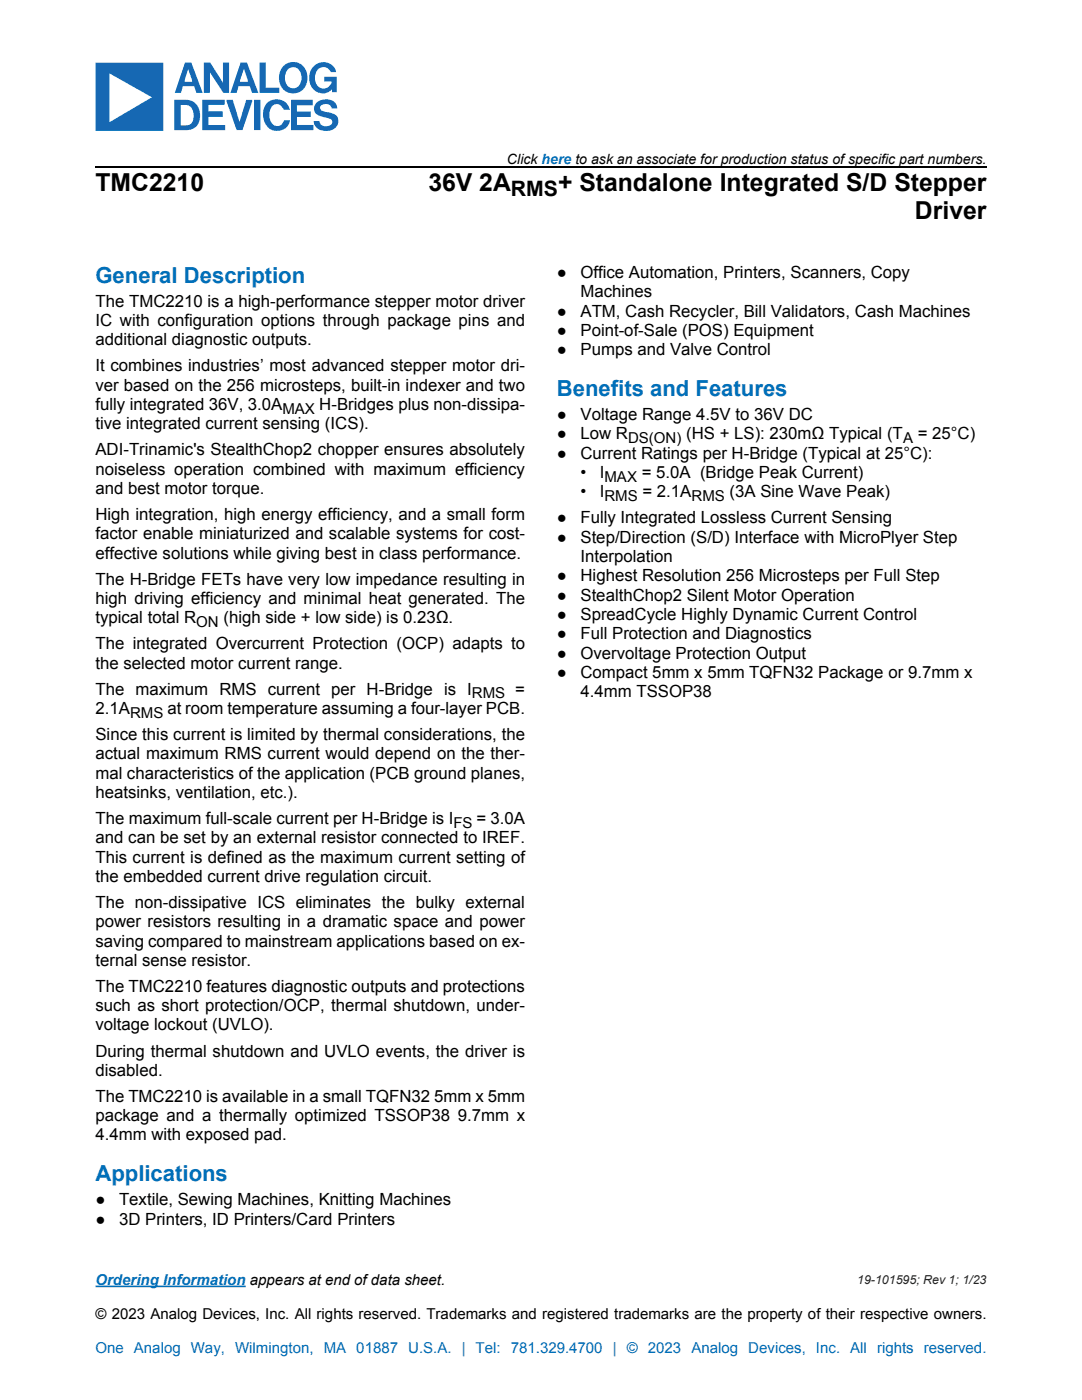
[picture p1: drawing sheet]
<svg xmlns="http://www.w3.org/2000/svg" width="216mm" height="279mm" viewBox="0 0 216 279" stroke-linecap="round" stroke-linejoin="round" font-family="sans-serif">
<defs><g id="words">
<g font-size="4.9">
<text x="19" y="38.1">TMC2210</text>
<text x="85.5" y="38.1">36V 2A</text>
<text x="111.4" y="38.1">+ Standalone Integrated S/D Stepper</text>
<text x="182.6" y="43.8">Driver</text>
</g>
<g font-size="4.4" fill="#006fb9">
<text x="19" y="56.5">General Description</text>
<text x="111.1" y="79.1">Benefits and Features</text>
<text x="19" y="235.8">Applications</text>
</g>
<text font-size="4.2" x="102" y="39.2">RMS</text>
<g font-size="3.4">
<text x="111.1" y="55.5">●</text>
<text x="115.8" y="55.5">Office Automation, Printers, Scanners, Copy</text>
<text x="115.8" y="59.3">Machines</text>
<text x="19" y="61.2">The TMC2210 is a high-performance stepper motor driver</text>
<text x="19" y="65.1">IC with configuration options through package pins and</text>
<text x="111.1" y="63.2">●</text>
<text x="115.8" y="63.2">ATM, Cash Recycler, Bill Validators, Cash Machines</text>
<text x="19" y="68.9">additional diagnostic outputs.</text>
<text x="111.1" y="67.1">●</text>
<text x="111.1" y="70.9">●</text>
<text x="115.8" y="67.1">Point-of-Sale (POS) Equipment</text>
<text x="115.8" y="70.9">Pumps and Valve Control</text>
<text x="19" y="74.1">It combines industries’ most advanced stepper motor dri-</text>
<text x="19" y="78">ver based on the 256 microsteps, built-in indexer and two</text>
<text x="19" y="81.8">fully integrated 36V, 3.0A</text>
<text x="111.1" y="83.8">●</text>
<text x="115.8" y="83.8">Voltage Range 4.5V to 36V DC</text>
<text x="19" y="85.7">tive integrated current sensing (ICS).</text>
<text x="111.1" y="87.7">●</text>
<text x="115.8" y="87.7">Low R</text>
<text x="19" y="90.9">ADI-Trinamic's StealthChop2 chopper ensures absolutely</text>
<text x="19" y="94.7">noiseless operation combined with maximum efficiency</text>
<text x="111.1" y="91.5">●</text>
<text x="115.8" y="91.5">Current Ratings per H-Bridge (Typical at 25°C):</text>
<text x="115.8" y="95.4">•</text>
<text x="119.7" y="95.4">I</text>
<text x="19" y="98.6">and best motor torque.</text>
<text x="115.8" y="99.3">•</text>
<text x="119.7" y="99.3">I</text>
<text x="19" y="103.8">High integration, high energy efficiency, and a small form</text>
<text x="19" y="107.6">factor enable miniaturized and scalable systems for cost-</text>
<text x="111.1" y="104.5">●</text>
<text x="115.8" y="104.5">Fully Integrated Lossless Current Sensing</text>
<text x="19" y="111.5">effective solutions while giving best in class performance.</text>
<text x="111.1" y="108.3">●</text>
<text x="115.8" y="108.3">Step/Direction (S/D) Interface with MicroPlyer Step</text>
<text x="115.8" y="112.2">Interpolation</text>
<text x="19" y="116.7">The H-Bridge FETs have very low impedance resulting in</text>
<text x="111.1" y="116">●</text>
<text x="111.1" y="119.9">●</text>
<text x="115.8" y="116">Highest Resolution 256 Microsteps per Full Step</text>
<text x="115.8" y="119.9">StealthChop2 Silent Motor Operation</text>
<text x="19" y="120.5">high driving efficiency and minimal heat generated. The</text>
<text x="19" y="124.4">typical total R</text>
<text x="111.1" y="123.7">●</text>
<text x="115.8" y="123.7">SpreadCycle Highly Dynamic Current Control</text>
<text x="19" y="129.6">The integrated Overcurrent Protection (OCP) adapts to</text>
<text x="111.1" y="127.6">●</text>
<text x="111.1" y="131.4">●</text>
<text x="115.8" y="127.6">Full Protection and Diagnostics</text>
<text x="115.8" y="131.4">Overvoltage Protection Output</text>
<text x="19" y="133.4">the selected motor current range.</text>
<text x="111.1" y="135.3">●</text>
<text x="115.8" y="135.3">Compact 5mm x 5mm TQFN32 Package or 9.7mm x</text>
<text x="19" y="138.6">The maximum RMS current per H-Bridge is I</text>
<text x="19" y="142.5">2.1ARMS at room temperature assuming a four-layer PCB.</text>
<text x="115.8" y="139.1">4.4mm TSSOP38</text>
<text x="19" y="147.7">Since this current is limited by thermal considerations, the</text>
<text x="19" y="151.5">actual maximum RMS current would depend on the ther-</text>
<text x="19" y="155.4">mal characteristics of the application (PCB ground planes,</text>
<text x="19" y="159.2">heatsinks, ventilation, etc.).</text>
<text x="19" y="164.4">The maximum full-scale current per H-Bridge is I</text>
<text x="19" y="168.3">and can be set by an external resistor connected to IREF.</text>
<text x="19" y="172.1">This current is defined as the maximum current setting of</text>
<text x="19" y="176">the embedded current drive regulation circuit.</text>
<text x="19" y="181.2">The non-dissipative ICS eliminates the bulky external</text>
<text x="19" y="185">power resistors resulting in a dramatic space and power</text>
<text x="19" y="188.9">saving compared to mainstream applications based on ex-</text>
<text x="19" y="192.8">ternal sense resistor.</text>
<text x="19" y="197.9">The TMC2210 features diagnostic outputs and protections</text>
<text x="19" y="201.8">such as short protection/OCP, thermal shutdown, under-</text>
<text x="19" y="205.7">voltage lockout (UVLO).</text>
<text x="19" y="210.8">During thermal shutdown and UVLO events, the driver is</text>
<text x="19" y="214.7">disabled.</text>
<text x="19" y="219.9">The TMC2210 is available in a small TQFN32 5mm x 5mm</text>
<text x="19" y="223.8">package and a thermally optimized TSSOP38 9.7mm x</text>
<text x="19" y="227.6">4.4mm with exposed pad.</text>
<text x="19" y="240.5">●</text>
<text x="19" y="244.4">●</text>
<text x="23.8" y="240.5">Textile, Sewing Machines, Knitting Machines</text>
<text x="23.8" y="244.4">3D Printers, ID Printers/Card Printers</text>
</g>
<g font-size="3">
<text x="56.3" y="82.6">MAX H-Bridges plus non-dissipa-</text>
<text x="125.3" y="88.4">DS(ON) (HS + LS): 230mΩ Typical (TA = 25°C)</text>
<text x="120.6" y="96.2">MAX = 5.0A (Bridge Peak Current)</text>
<text x="120.6" y="100">RMS = 2.1ARMS (3A Sine Wave Peak)</text>
<text x="39.2" y="125.1">ON (high side + low side) is 0.23Ω.</text>
<text x="94.2" y="139.4">RMS =</text>
<text x="90.5" y="165.2">FS = 3.0A</text>
<text x="19" y="263.2">© 2023 Analog Devices, Inc. All rights reserved. Trademarks and registered trademarks are the property of their respective owners.</text>
</g>
<g font-size="3" fill="#006fb9">
<text x="19" y="256.4">Ordering Information appears at end of data sheet.</text>
<text x="19" y="270.1">One Analog Way, Wilmington, MA 01887 U.S.A. | Tel: 781.329.4700 | © 2023 Analog Devices, Inc. All rights reserved.</text>
</g>
<text font-size="2.8" x="101.2" y="32.6">Click here to ask an associate for production status of specific part numbers.</text>
<text font-size="2.5" fill="#242424" x="171" y="256.2">19-101595; Rev 1; 1/23</text>
</g></defs>
<path d="M19 33.4h177.8" fill="none" stroke="#000" stroke-width=".26"/>
<path d="M19 12.5h13.6v13.6h-13.6zM21.8 14.6v9.8l8.5-5zM34.8 19.9h2.3a3.2 3.2 0 0 1 2.7 2.1 3.2 3.2 0 0 1-.8 3.4l-1.1 .5-3.1 .1zM36.9 12.5h1.3l2.2 6h-1.2l-.5-1.3h-2.2l-.4 1.3h-1.2zM36.1 20.9v4.1h1a1.65 1.65 0 0 0 1.5-2 1.93 1.93 0 0 0-2.5-2.1zM37.5 13.7l-.7 2.6h1.5zM40.4 19.9h4.4v1h-3.2v1.3h2.8v1.1h-2.8v1.6h3.3v1.1h-4.5zM40.7 12.5h1.2l2.6 4v-4h1.2v6h-1.1l-2.7-4.1v4.1h-1.2zM45.2 19.9h1.2l1.4 4.5 1.3-4.5h1.2l-1.9 6.1h-1.2l-2-5.8zM48 12.5h1.3l2.3 6h-1.3l-.5-1.3h-2.2l-.4 1.3h-1.2zM48.7 13.7l-.8 2.6h1.6zM50.7 19.9h1.3v6.1h-1.3zM51.8 12.5h1.2v5h2.7v1h-3.9zM53.1 20.8a2.69 2.69 0 0 1 2.7-1 2.69 2.69 0 0 1 2 2.1h-1.2a1.4 1.4 0 0 0-1.3-1.1 1.4 1.4 0 0 0-1.4 1 2.82 2.82 0 0 0 .8 3.2 1.38 1.38 0 0 0 2-1h1.2a2.67 2.67 0 0 1-2.8 2.1 2.67 2.67 0 0 1-2.5-2.3 3.7 3.7 0 0 1 .5-3zM56.4 13.3a2.83 2.83 0 0 1 3.3-.7 2.83 2.83 0 0 1 1.7 2.9 2.86 2.86 0 0 1-2.9 3.1 2.86 2.86 0 0 1-2.8-3.1l.3-1.5zM57.4 13.9a2.5 2.5 0 0 0 .4 3.6 1.82 1.82 0 0 0 1.9-.4 1.82 1.82 0 0 0 .4-1.9 1.61 1.61 0 0 0-.9-1.6 1.61 1.61 0 0 0-1.8 .3zM58.1 19.9h4.3v1.1h-3.2v1.3h2.8v1h-2.8v1.6h3.3v1.1h-4.4zM62.4 13.4a2.61 2.61 0 0 1 2.7-1 2.61 2.61 0 0 1 2 2h-1.1a1.65 1.65 0 0 0-1.9-1 1.65 1.65 0 0 0-1.2 1.7 1.84 1.84 0 0 0 .6 2.1 1.84 1.84 0 0 0 2.1 .1 1.12 1.12 0 0 0 .6-1h-1.5v-1h2.5v3.1h-.9v-.6a2.6 2.6 0 0 1-2.8 .7 2.6 2.6 0 0 1-1.7-2.2 3.5 3.5 0 0 1 .6-2.9zM63.3 20.4a2.82 2.82 0 0 1 3.7 .3l.3 .9h-1.1a1.24 1.24 0 0 0-1.1-.8 1.24 1.24 0 0 0-1.2 .7 1.07 1.07 0 0 0 1.1 .8l.5 .1a1.8 1.8 0 0 1 1.9 2.4 2.7 2.7 0 0 1-4.6 .1l-.2-.7h1.1a.94 .94 0 0 0 .6 .9 1.41 1.41 0 0 0 2-.7 1.16 1.16 0 0 0-1.3-.9l-.8-.2a1.6 1.6 0 0 1-1.5-1.1 1.6 1.6 0 0 1 .6-1.8z" fill="#1668b3"/>
<path d="M19 256.7h30" fill="none" stroke="#006fb9" stroke-width=".31"/>
<use href="#words"/>
</svg>
